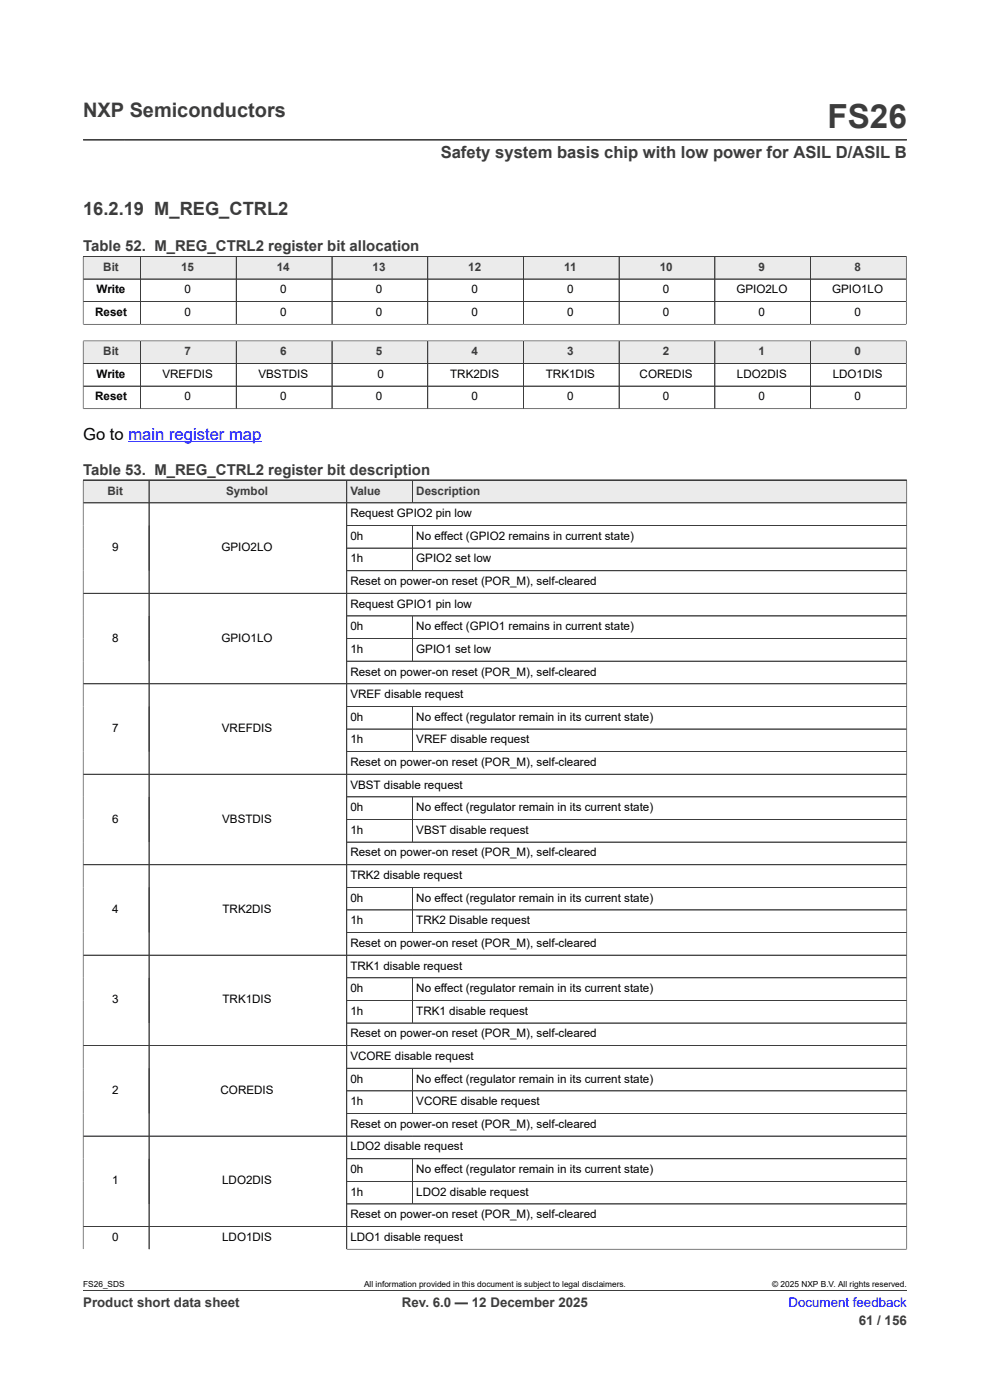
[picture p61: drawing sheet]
<svg xmlns="http://www.w3.org/2000/svg" width="210mm" height="297mm" viewBox="0 0 210 297" stroke-linecap="round" stroke-linejoin="round" font-family="sans-serif">
<defs><g id="words">
<text font-size="7.1" fill="#3c3c3c" x="175.5" y="27.2">FS26</text>
<text font-size="4.2" fill="#3c3c3c" x="17.6" y="24.8">NXP Semiconductors</text>
<text font-size="3.9" fill="#3c3c3c" x="17.6" y="45.7">16.2.19 M_REG_CTRL2</text>
<text font-size="3.5" fill="#3c3c3c" x="93.5" y="33.5">Safety system basis chip with low power for ASIL D/ASIL B</text>
<text font-size="3.5" x="17.6" y="93.3">Go to main register map</text>
<g font-size="3.2" fill="#3c3c3c">
<text x="17.6" y="53.2">Table 52. M_REG_CTRL2 register bit allocation</text>
<text x="17.6" y="100.7">Table 53. M_REG_CTRL2 register bit description</text>
</g>
<g font-size="2.8" fill="#3c3c3c">
<text x="17.6" y="277.3">Product short data sheet</text>
<text x="85.3" y="277.3">Rev. 6.0 — 12 December 2025</text>
<text x="182.2" y="281">61 / 156</text>
</g>
<text font-size="2.8" fill="#00f" x="167.3" y="277.3">Document feedback</text>
<g font-size="2.5" fill="#3c3c3c">
<text x="21.9" y="57.4">Bit</text>
<text x="38.4" y="57.4">15</text>
<text x="58.7" y="57.4">14</text>
<text x="79" y="57.4">13</text>
<text x="99.3" y="57.4">12</text>
<text x="119.7" y="57.4">11</text>
<text x="139.9" y="57.4">10</text>
<text x="160.9" y="57.4">9</text>
<text x="181.2" y="57.4">8</text>
<text x="21.9" y="75.4">Bit</text>
<text x="39.1" y="75.4">7</text>
<text x="59.4" y="75.4">6</text>
<text x="79.7" y="75.4">5</text>
<text x="100" y="75.4">4</text>
<text x="120.3" y="75.4">3</text>
<text x="140.6" y="75.4">2</text>
<text x="160.9" y="75.4">1</text>
<text x="181.2" y="75.4">0</text>
<text x="22.8" y="104.9">Bit</text>
<text x="48" y="104.9">Symbol</text>
<text x="74.3" y="104.9">Value</text>
<text x="88.3" y="104.9">Description</text>
</g>
<g font-size="2.5">
<text x="20.5" y="62.2">Write</text>
<text x="39.1" y="62.2">0</text>
<text x="59.4" y="62.2">0</text>
<text x="79.7" y="62.2">0</text>
<text x="100" y="62.2">0</text>
<text x="120.3" y="62.2">0</text>
<text x="140.6" y="62.2">0</text>
<text x="156.2" y="62.2">GPIO2LO</text>
<text x="176.5" y="62.2">GPIO1LO</text>
<text x="20.2" y="67">Reset</text>
<text x="39.1" y="67">0</text>
<text x="59.4" y="67">0</text>
<text x="79.7" y="67">0</text>
<text x="100" y="67">0</text>
<text x="120.3" y="67">0</text>
<text x="140.6" y="67">0</text>
<text x="160.9" y="67">0</text>
<text x="181.2" y="67">0</text>
<text x="20.5" y="80.2">Write</text>
<text x="34.4" y="80.2">VREFDIS</text>
<text x="54.8" y="80.2">VBSTDIS</text>
<text x="80.1" y="80.2">0</text>
<text x="95.5" y="80.2">TRK2DIS</text>
<text x="115.8" y="80.2">TRK1DIS</text>
<text x="135.7" y="80.2">COREDIS</text>
<text x="156.3" y="80.2">LDO2DIS</text>
<text x="176.6" y="80.2">LDO1DIS</text>
<text x="20.2" y="85">Reset</text>
<text x="39.1" y="85">0</text>
<text x="59.4" y="85">0</text>
<text x="79.7" y="85">0</text>
<text x="100" y="85">0</text>
<text x="120.3" y="85">0</text>
<text x="140.6" y="85">0</text>
<text x="160.9" y="85">0</text>
<text x="181.2" y="85">0</text>
<text x="74.3" y="109.7">Request GPIO2 pin low</text>
<text x="23.8" y="116.9">9</text>
<text x="47" y="116.9">GPIO2LO</text>
<text x="74.3" y="114.5">0h</text>
<text x="74.3" y="119.3">1h</text>
<text x="88.3" y="114.5">No effect (GPIO2 remains in current state)</text>
<text x="88.3" y="119.3">GPIO2 set low</text>
<text x="74.3" y="124.1">Reset on power-on reset (POR_M), self-cleared</text>
<text x="74.3" y="128.9">Request GPIO1 pin low</text>
<text x="23.8" y="136.1">8</text>
<text x="47" y="136.1">GPIO1LO</text>
<text x="74.3" y="133.7">0h</text>
<text x="88.3" y="133.7">No effect (GPIO1 remains in current state)</text>
<text x="74.3" y="138.5">1h</text>
<text x="74.3" y="143.3">Reset on power-on reset (POR_M), self-cleared</text>
<text x="88.3" y="138.5">GPIO1 set low</text>
<text x="74.3" y="148.1">VREF disable request</text>
<text x="23.8" y="155.3">7</text>
<text x="47.1" y="155.3">VREFDIS</text>
<text x="74.3" y="152.9">0h</text>
<text x="88.3" y="152.9">No effect (regulator remain in its current state)</text>
<text x="74.3" y="157.7">1h</text>
<text x="88.3" y="157.7">VREF disable request</text>
<text x="74.3" y="162.5">Reset on power-on reset (POR_M), self-cleared</text>
<text x="74.3" y="167.3">VBST disable request</text>
<text x="74.3" y="172.1">0h</text>
<text x="88.3" y="172.1">No effect (regulator remain in its current state)</text>
<text x="23.8" y="174.5">6</text>
<text x="47.1" y="174.5">VBSTDIS</text>
<text x="74.3" y="176.9">1h</text>
<text x="88.3" y="176.9">VBST disable request</text>
<text x="74.3" y="181.7">Reset on power-on reset (POR_M), self-cleared</text>
<text x="74.3" y="186.5">TRK2 disable request</text>
<text x="74.3" y="191.3">0h</text>
<text x="88.3" y="191.3">No effect (regulator remain in its current state)</text>
<text x="23.8" y="193.7">4</text>
<text x="47.2" y="193.7">TRK2DIS</text>
<text x="74.3" y="196.1">1h</text>
<text x="88.3" y="196.1">TRK2 Disable request</text>
<text x="74.3" y="200.9">Reset on power-on reset (POR_M), self-cleared</text>
<text x="74.3" y="205.7">TRK1 disable request</text>
<text x="23.8" y="212.9">3</text>
<text x="47.2" y="212.9">TRK1DIS</text>
<text x="74.3" y="210.5">0h</text>
<text x="74.3" y="215.3">1h</text>
<text x="88.3" y="210.5">No effect (regulator remain in its current state)</text>
<text x="88.3" y="215.3">TRK1 disable request</text>
<text x="74.3" y="220.1">Reset on power-on reset (POR_M), self-cleared</text>
<text x="74.3" y="224.9">VCORE disable request</text>
<text x="23.8" y="232.1">2</text>
<text x="46.8" y="232.1">COREDIS</text>
<text x="74.3" y="229.7">0h</text>
<text x="88.3" y="229.7">No effect (regulator remain in its current state)</text>
<text x="74.3" y="234.5">1h</text>
<text x="74.3" y="239.3">Reset on power-on reset (POR_M), self-cleared</text>
<text x="88.3" y="234.5">VCORE disable request</text>
<text x="74.3" y="244.1">LDO2 disable request</text>
<text x="23.8" y="251.3">1</text>
<text x="47.1" y="251.3">LDO2DIS</text>
<text x="74.3" y="248.9">0h</text>
<text x="88.3" y="248.9">No effect (regulator remain in its current state)</text>
<text x="74.3" y="253.7">1h</text>
<text x="88.3" y="253.7">LDO2 disable request</text>
<text x="23.8" y="263.3">0</text>
<text x="47.1" y="263.3">LDO1DIS</text>
<text x="74.3" y="258.4">Reset on power-on reset (POR_M), self-cleared</text>
<text x="74.3" y="263.2">LDO1 disable request</text>
</g>
<g font-size="1.8">
<text x="17.6" y="273.1">FS26_SDS</text>
<text x="77.2" y="273.1">All information provided in this document is subject to legal disclaimers.</text>
<text x="163.8" y="273.1">© 2025 NXP B.V. All rights reserved.</text>
</g>
</g></defs>
<path d="M17.6 29.7h174.8M17.6 54.4h174.6" fill="none" stroke="#3c3c3c" stroke-width=".21"/>
<path d="M17.7 54.5h12v4.6h-12z" fill="#ebebeb"/>
<path d="M17.6 54.4h12.2v4.8h-12.2z" fill="none" stroke="#3c3c3c" stroke-width=".21"/>
<path d="M29.9 54.5h20.2v4.6h-20.2z" fill="#ebebeb"/>
<path d="M29.8 54.4h20.3v4.8h-20.3z" fill="none" stroke="#3c3c3c" stroke-width=".21"/>
<path d="M50.2 54.5h20.2v4.6h-20.2z" fill="#ebebeb"/>
<path d="M50.1 54.4h20.3v4.8h-20.3z" fill="none" stroke="#3c3c3c" stroke-width=".21"/>
<path d="M70.5 54.5h20.2v4.6h-20.2z" fill="#ebebeb"/>
<path d="M70.4 54.4h20.3v4.8h-20.3z" fill="none" stroke="#3c3c3c" stroke-width=".21"/>
<path d="M90.8 54.5h20.2v4.6h-20.2z" fill="#ebebeb"/>
<path d="M90.7 54.4h20.3v4.8h-20.3z" fill="none" stroke="#3c3c3c" stroke-width=".21"/>
<path d="M111.1 54.5h20.2v4.6h-20.2z" fill="#ebebeb"/>
<path d="M111 54.4h20.3v4.8h-20.3z" fill="none" stroke="#3c3c3c" stroke-width=".21"/>
<path d="M131.4 54.5h20.2v4.6h-20.2z" fill="#ebebeb"/>
<path d="M131.3 54.4h20.3v4.8h-20.3z" fill="none" stroke="#3c3c3c" stroke-width=".21"/>
<path d="M151.7 54.5h20.2v4.6h-20.2z" fill="#ebebeb"/>
<path d="M151.6 54.4h20.3v4.8h-20.3z" fill="none" stroke="#3c3c3c" stroke-width=".21"/>
<path d="M172 54.5h20.2v4.6h-20.2z" fill="#ebebeb"/>
<g fill="none" stroke="#3c3c3c" stroke-width=".21">
<path d="M17.6 54.4h174.6v14.5M17.6 59.2h174.6M17.6 54.5v14.4M29.8 54.5v14.3M50.1 54.5v14.3M70.4 54.5v14.3M90.7 54.5v14.3M111 54.5v14.3M131.3 54.5v14.3M151.6 54.5v14.3M171.9 54.4v14.4M17.6 68.8h174.7"/>
<path d="M192.2 64h-174.6"/>
</g>
<path d="M17.7 72.4h12v4.6h-12z" fill="#ebebeb"/>
<path d="M17.6 72.2v4.9h12.2v-4.8h-12.2" fill="none" stroke="#3c3c3c" stroke-width=".21"/>
<path d="M29.9 72.4h20.2v4.6h-20.2z" fill="#ebebeb"/>
<path d="M29.8 72.3h20.3v4.8h-20.3z" fill="none" stroke="#3c3c3c" stroke-width=".21"/>
<path d="M50.2 72.4h20.2v4.6h-20.2z" fill="#ebebeb"/>
<path d="M50.1 72.3h20.3v4.8h-20.3z" fill="none" stroke="#3c3c3c" stroke-width=".21"/>
<path d="M70.5 72.4h20.2v4.6h-20.2z" fill="#ebebeb"/>
<path d="M70.4 72.3h20.3v4.8h-20.3z" fill="none" stroke="#3c3c3c" stroke-width=".21"/>
<path d="M90.8 72.4h20.2v4.6h-20.2z" fill="#ebebeb"/>
<path d="M90.7 72.3h20.3v4.8h-20.3z" fill="none" stroke="#3c3c3c" stroke-width=".21"/>
<path d="M111.1 72.4h20.2v4.6h-20.2z" fill="#ebebeb"/>
<path d="M111 72.3h20.3v4.8h-20.3z" fill="none" stroke="#3c3c3c" stroke-width=".21"/>
<path d="M131.4 72.4h20.2v4.6h-20.2z" fill="#ebebeb"/>
<path d="M131.3 72.3h20.3v4.8h-20.3z" fill="none" stroke="#3c3c3c" stroke-width=".21"/>
<path d="M151.7 72.4h20.2v4.6h-20.2z" fill="#ebebeb"/>
<path d="M151.6 72.3h20.3v4.8h-20.3z" fill="none" stroke="#3c3c3c" stroke-width=".21"/>
<path d="M172 72.4h20.2v4.6h-20.2z" fill="#ebebeb"/>
<g fill="none" stroke="#3c3c3c" stroke-width=".21">
<path d="M17.6 72.4v14.4M17.7 72.3h174.6M29.8 72.4v14.3M50.1 72.4v14.3M70.4 72.4v14.3M90.7 72.4v14.3M111 72.4v14.3M131.3 72.4v14.3M151.6 72.4v14.3M171.9 72.3v14.4M192.2 72.2v14.6M192.2 77.1h-174.6"/>
<path d="M17.6 86.7h174.7M17.6 81.9h174.6M17.6 101.9h174.8"/>
</g>
<path d="M27.2 93.6h28.3" fill="none" stroke="#00f" stroke-width=".21"/>
<path d="M17.7 102h13.8v4.6h-13.8z" fill="#ebebeb"/>
<path d="M17.6 101.9h14v4.8h-14z" fill="none" stroke="#3c3c3c" stroke-width=".21"/>
<path d="M31.7 102h41.8v4.6h-41.8z" fill="#ebebeb"/>
<path d="M31.6 101.9h41.9v4.8h-41.9z" fill="none" stroke="#3c3c3c" stroke-width=".21"/>
<path d="M73.6 102h13.9v4.6h-13.9z" fill="#ebebeb"/>
<path d="M73.5 101.9h14v4.8h-14z" fill="none" stroke="#3c3c3c" stroke-width=".21"/>
<path d="M87.6 102h104.7v4.6h-104.7z" fill="#ebebeb"/>
<g fill="none" stroke="#3c3c3c" stroke-width=".21">
<path d="M17.6 101.9h174.8v163.2M17.6 106.7h174.8M17.6 102v163M31.6 102v163M73.5 111.5h118.9M73.5 116.3h118.9M73.5 102v163h118.9M87.5 101.9v4.8M87.5 111.5v9.6M17.6 125.9h174.8M73.5 121.1h118.9M73.5 130.7h118.9"/>
<path d="M73.5 135.5h118.9M87.5 130.7v9.6M17.6 145.1h174.8M73.5 140.3h118.9M73.5 149.9h118.9M73.5 154.7h118.9M73.5 159.5h118.9M87.5 149.9v9.6M17.6 164.3h174.8M73.5 169.1h118.9M73.5 173.8h118.9M73.5 178.6h118.9"/>
<path d="M87.5 169.1v9.5M17.6 183.4h174.8M73.5 188.2h118.9M73.5 193h118.9M73.5 197.8h118.9M87.5 188.2v9.6M17.6 202.6h174.8M73.5 212.2h118.9M73.5 217h118.9M87.5 207.4v9.6M192.4 207.4h-118.9M73.5 226.6h118.9"/>
<path d="M73.5 236.2h118.9M87.5 226.6v9.6M192.4 221.8h-174.8M192.4 231.4h-118.9M17.6 241h174.8M73.5 250.6h118.9M87.5 245.8v9.6M192.4 245.8h-118.9M192.4 255.4h-118.9M17.6 260.2h174.8M17.6 273.8h174.8"/>
</g>
<use href="#words"/>
</svg>
